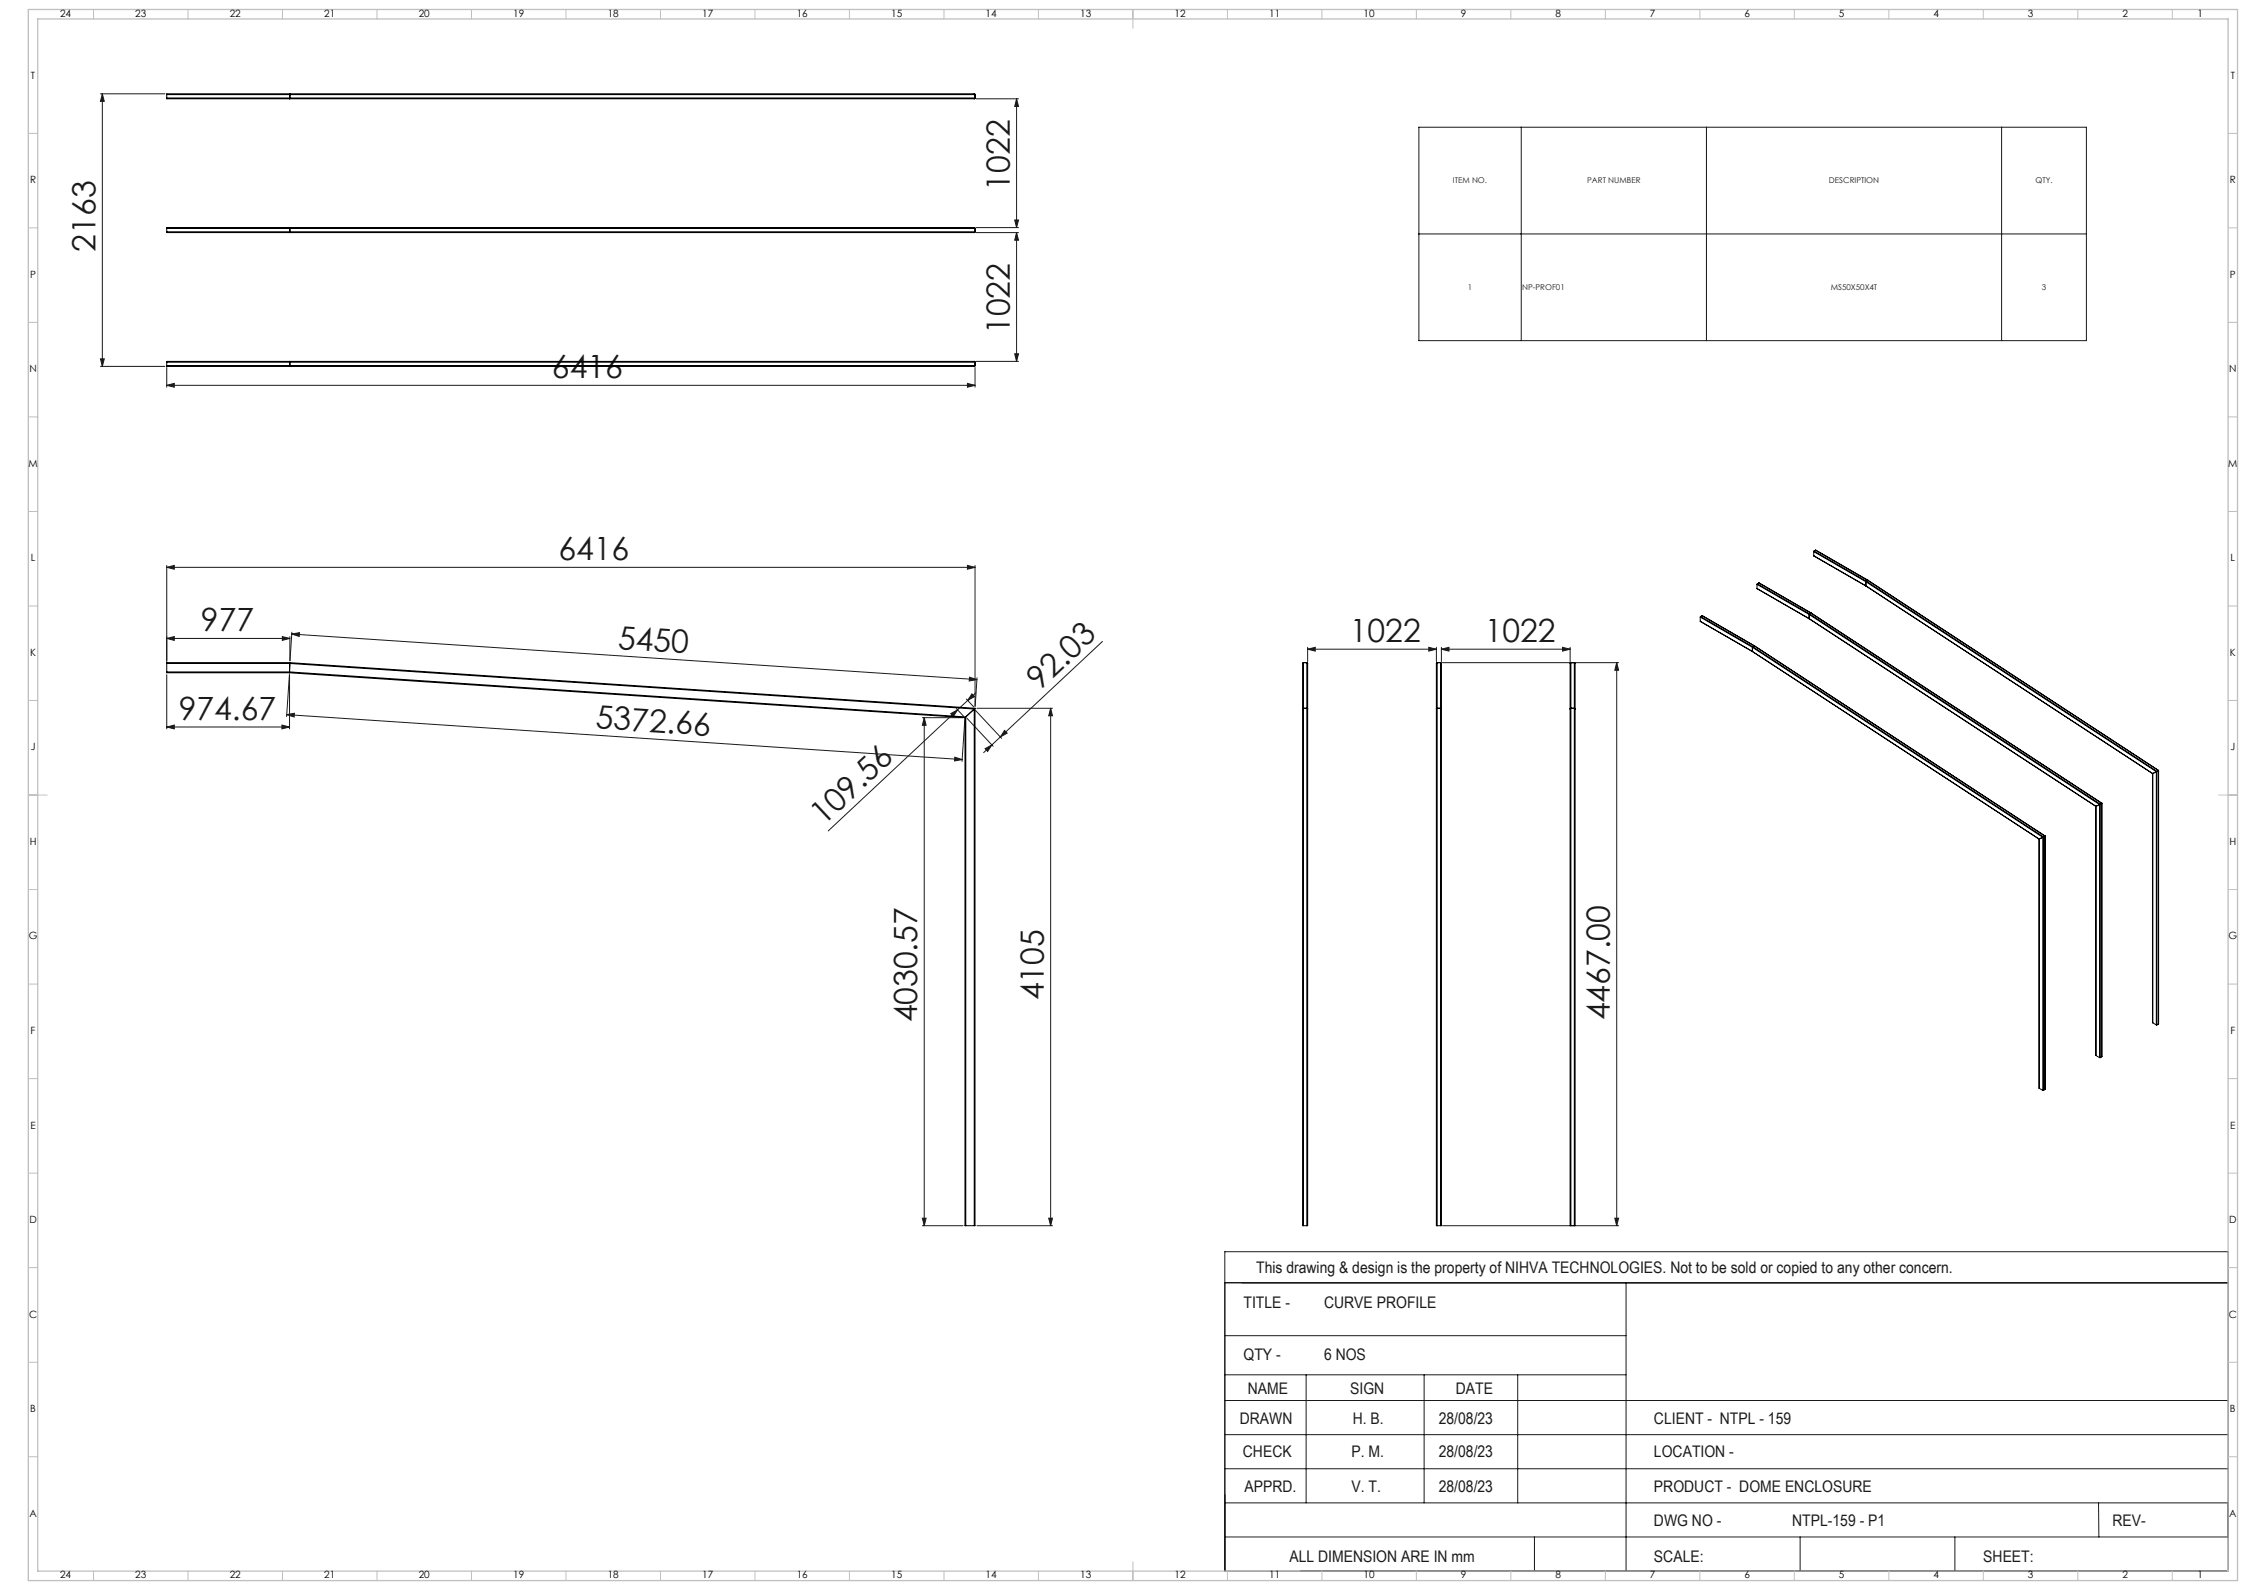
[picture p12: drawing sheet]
<svg xmlns="http://www.w3.org/2000/svg" width="1189mm" height="841mm" viewBox="0 0 1189 841" stroke-linecap="round" stroke-linejoin="round" font-family="sans-serif">
<defs><g id="words">
<g font-size="16.9" fill="#191924">
<text x="534" y="101" transform="rotate(-90 534 101)">1022</text>
<text x="50" y="133" transform="rotate(-90 50 133)">2163</text>
<text x="534" y="177" transform="rotate(-90 534 177)">1022</text>
<text x="292" y="200">6416</text>
<text x="295" y="296">6416</text>
<text x="106" y="334">977</text>
<text x="714" y="340">1022</text>
<text x="786" y="340">1022</text>
<text x="327" y="343" transform="rotate(4 327 343)">5450</text>
<text x="550" y="365" transform="rotate(-43 550 365)">92.03</text>
<text x="95" y="381">974.67</text>
<text x="315" y="385" transform="rotate(4 315 385)">5372.66</text>
<text x="436" y="437" transform="rotate(-43 436 437)">109.56</text>
<text x="552" y="529" transform="rotate(-90 552 529)">4105</text>
<text x="852" y="540" transform="rotate(-90 852 540)">4467.00</text>
<text x="485" y="541" transform="rotate(-90 485 541)">4030.57</text>
</g>
<g font-size="8.5" fill="#191924">
<text x="665" y="674">This drawing &amp; design is the property of NIHVA TECHNOLOGIES. Not to be sold or copied to any other concern.</text>
<text x="658" y="692">TITLE -</text>
<text x="701" y="692">CURVE PROFILE</text>
<text x="658" y="719">QTY -</text>
<text x="701" y="719">6 NOS</text>
<text x="660" y="737">NAME</text>
<text x="714" y="737">SIGN</text>
<text x="770" y="737">DATE</text>
<text x="656" y="753">DRAWN</text>
<text x="716" y="753">H. B.</text>
<text x="761" y="753">28/08/23</text>
<text x="875" y="753">CLIENT - NTPL - 159</text>
<text x="658" y="771">CHECK</text>
<text x="715" y="771">P. M.</text>
<text x="761" y="771">28/08/23</text>
<text x="875" y="771">LOCATION -</text>
<text x="659" y="789">APPRD.</text>
<text x="715" y="789">V. T.</text>
<text x="761" y="789">28/08/23</text>
<text x="875" y="789">PRODUCT - DOME ENCLOSURE</text>
<text x="875" y="807">DWG NO -</text>
<text x="948" y="807">NTPL-159 - P1</text>
<text x="1118" y="807">REV-</text>
<text x="682" y="826">ALL DIMENSION ARE IN mm</text>
<text x="875" y="826">SCALE:</text>
<text x="1049" y="826">SHEET:</text>
</g>
<g font-size="5.3">
<text x="32" y="9">24</text>
<text x="72" y="9">23</text>
<text x="122" y="9">22</text>
<text x="172" y="9">21</text>
<text x="222" y="9">20</text>
<text x="272" y="9">19</text>
<text x="322" y="9">18</text>
<text x="372" y="9">17</text>
<text x="422" y="9">16</text>
<text x="472" y="9">15</text>
<text x="522" y="9">14</text>
<text x="572" y="9">13</text>
<text x="622" y="9">12</text>
<text x="672" y="9">11</text>
<text x="722" y="9">10</text>
<text x="773" y="9">9</text>
<text x="823" y="9">8</text>
<text x="873" y="9">7</text>
<text x="923" y="9">6</text>
<text x="973" y="9">5</text>
<text x="1023" y="9">4</text>
<text x="1073" y="9">3</text>
<text x="1123" y="9">2</text>
<text x="1163" y="9">1</text>
<text x="16" y="42">T</text>
<text x="1180" y="42">T</text>
<text x="16" y="97">R</text>
<text x="1180" y="97">R</text>
<text x="16" y="147">P</text>
<text x="1180" y="147">P</text>
<text x="16" y="197">N</text>
<text x="1180" y="197">N</text>
<text x="15" y="247">M</text>
<text x="1179" y="247">M</text>
<text x="16" y="297">L</text>
<text x="1180" y="297">L</text>
<text x="16" y="347">K</text>
<text x="1180" y="347">K</text>
<text x="16" y="397">J</text>
<text x="1180" y="397">J</text>
<text x="16" y="447">H</text>
<text x="1180" y="447">H</text>
<text x="15" y="497">G</text>
<text x="1179" y="497">G</text>
<text x="16" y="547">F</text>
<text x="1180" y="547">F</text>
<text x="16" y="597">E</text>
<text x="1180" y="597">E</text>
<text x="16" y="647">D</text>
<text x="1180" y="647">D</text>
<text x="15" y="697">C</text>
<text x="1179" y="697">C</text>
<text x="16" y="747">B</text>
<text x="1180" y="747">B</text>
<text x="16" y="802">A</text>
<text x="1180" y="802">A</text>
<text x="32" y="835">24</text>
<text x="72" y="835">23</text>
<text x="122" y="835">22</text>
<text x="172" y="835">21</text>
<text x="222" y="835">20</text>
<text x="272" y="835">19</text>
<text x="322" y="835">18</text>
<text x="372" y="835">17</text>
<text x="422" y="835">16</text>
<text x="472" y="835">15</text>
<text x="522" y="835">14</text>
<text x="572" y="835">13</text>
<text x="622" y="835">12</text>
<text x="672" y="835">11</text>
<text x="722" y="835">10</text>
<text x="773" y="835">9</text>
<text x="823" y="835">8</text>
<text x="873" y="835">7</text>
<text x="923" y="835">6</text>
<text x="973" y="835">5</text>
<text x="1023" y="835">4</text>
<text x="1073" y="835">3</text>
<text x="1123" y="835">2</text>
<text x="1163" y="835">1</text>
</g>
<g font-size="4.2" fill="#191924">
<text x="769" y="97">ITEM NO.</text>
<text x="840" y="97">PART NUMBER</text>
<text x="968" y="97">DESCRIPTION</text>
<text x="1077" y="97">QTY.</text>
<text x="777" y="153">1</text>
<text x="805" y="153">NP-PROF01</text>
<text x="969" y="153">MS50X50X4T</text>
<text x="1080" y="153">3</text>
</g>
</g></defs>
<path d="M648 678v153" fill="none" stroke="#000" stroke-width=".53"/>
<g fill="none" stroke="#191924" stroke-width=".53">
<path d="M53 50h34M54 50l1 4h-2zM54 50v144M517 52h22M538 52v68M538 52l1 4h-2zM751 67h353v113h-353zM805 67v113M903 67v113M1059 67v113M537 116h2l-1 4zM517 123h22"/>
<path d="M517 120h22M538 123v68M538 123l1 4h-2zM751 124h353M53 190h2l-1 4zM53 194h34M88 194v11M516 194v11M517 191h22M537 187h2l-1 4zM88 204l4-1v2zM88 204h428"/>
<path d="M512 203l4 1-4 1zM88 299v51M512 299l4 1-4 1zM516 299v75l1-16M88 300l4-1v2zM88 300h428M88 338l4-1v2zM88 338h65M149 337l4 1-4 1zM154 335l363 24M154 335h4v2zM154 334l-1 16v-13"/>
<path d="M583 339l-54 51M88 357v29M513 358l4 1-4 1zM692 343l4-1v2zM692 342v8M692 343h68M756 342l4 1-4 1zM760 342v8M763 343l4-1v2zM763 343h68M763 342v8M763 350h93"/>
<path d="M827 342l4 1-4 1zM831 342v8M855 350v298M855 350l1 5h-2zM152 379l1-22v29M152 378l4-1v2zM152 378l357 24M488 380h22M489 380v268M489 380l1 4h-2zM503 377l4-2-3 4zM506 375l4 4"/>
<path d="M507 375l-69 65M511 370l4 4M512 380l14 15M512 370l-5 5M514 367l2 1-4 2zM516 376l14 15M516 366l-4 4M517 375h40M556 375l1 4h-2zM556 375v273M88 385l4-1v2zM88 385h65"/>
<path d="M149 384l4 1-4 1zM511 381l-2 22M521 396l4-2-2 3zM529 390l-9 8M532 386l1 2-4 2zM505 400l4 2h-4zM488 648h22M488 644h2l-1 4zM517 648h40M555 644h2l-1 4zM763 648h93M854 644h2l-1 4z"/>
<path d="M648 662h531v169h-531zM648 678h531M860 678v153M648 706h212M648 727h212M691 727v68M754 727v68M803 727v68M648 759h531M648 741h531M648 777h531M648 795h531"/>
<path d="M1110 795l1 18M648 813h531M812 813v18M953 813v18M1034 813v18"/>
</g>
<g fill="none" stroke="#c0c0c0" stroke-width=".53">
<path d="M49 5v5M99 5v5M149 5v5M199 5v5M249 5v5M299 5v5M349 5v5M399 5v5M449 5v5M499 5v5M549 5v5M599 5v10"/>
<path d="M649 5v5M699 5v5M749 5v5M799 5v5M849 5v5M899 5v5M949 5v5M999 5v5M1049 5v5M1099 5v5M1149 5v5M15 71h5"/>
<path d="M1179 71h5M15 121h5M1179 121h5M15 171h5M1179 171h5M15 221h5M1179 221h5M15 271h5M1179 271h5M15 321h5M1179 321h5M15 371h5"/>
<path d="M1179 371h5M15 421h10M1174 421h10M15 471h5M1179 471h5M15 521h5M1179 521h5M15 571h5M1179 571h5M15 621h5M1179 621h5M15 671h5"/>
<path d="M1179 671h5M15 721h5M1179 721h5M15 771h5M1179 771h5M49 831v5M99 831v5M149 831v5M199 831v5M249 831v5M299 831v5M349 831v5"/>
<path d="M399 831v5M449 831v5M499 831v5M549 831v5M599 826v10M649 831v5M699 831v5M749 831v5M799 831v5M849 831v5M899 831v5M949 831v5"/>
<path d="M999 831v5M1049 831v5M1099 831v5M1149 831v5"/>
</g>
<path d="M15 5h1169v831h-1169zM20 10h1159v821h-1159z" fill="none" stroke="#c0c0c0" stroke-width=".7"/>
<g fill="#191924">
<path d="M513 358l4 1-4 1zM154 335h4v2z"/>
<path d="M149 337l4 1-4 1zM88 338l4-1v2z"/>
<path d="M149 384l4 1-4 1zM88 385l4-1v2z"/>
<path d="M88 204l4-1v2zM512 203l4 1-4 1z"/>
<path d="M532 386l1 2-4 2zM521 396l4-2-2 3z"/>
<path d="M503 377l4-2-3 4zM514 367l2 1-4 2z"/>
<path d="M555 644h2l-1 4zM556 375l1 4h-2z"/>
<path d="M488 644h2l-1 4zM489 380l1 4h-2z"/>
<path d="M54 50l1 4h-2zM53 190h2l-1 4zM538 123l1 4h-2zM537 187h2l-1 4zM538 52l1 4h-2zM537 116h2l-1 4zM855 350l1 5h-2zM854 644h2l-1 4z"/>
<path d="M152 378l4-1v2zM505 400l4 2h-4z"/>
<path d="M692 343l4-1v2zM756 342l4 1-4 1z"/>
<path d="M763 343l4-1v2zM827 342l4 1-4 1z"/>
<path d="M88 300l4-1v2zM512 299l4 1-4 1z"/>
</g>
<g fill="none" stroke="#000" stroke-width=".53">
<path d="M88 50h428M88 52h428M88 50v2M153 50v2M516 50v2M88 121v-1h428v1M88 123h428M88 121h428M88 121v2M153 120v3M516 121v2M88 192v-1h428v1"/>
<path d="M88 193v1h428v-1M88 192h428M88 193h428M88 192v1M153 191v3M516 192v1M960 294h.1M960 292l27 16M960 294l27 16M960 292v2M960 291v1M960 291l28 16"/>
<path d="M961 291h.1M961 291l27 16M961 291h-1M930 311l27 16M930 311h.1M930 309l27 16M930 309v2M930 309h.1M930 309l28 16M931 308l27 16M931 308h.1M931 308l-1 1"/>
<path d="M987 310h.1M987 310l152 99M987 308l154 100M987 308v2M988 307l-1 1M988 307l153 101M988 307l154 101M988 307h.1M900 329h.1M900 329l27 16M900 326l27 16M900 326v3"/>
<path d="M900 326h.1M900 326l28 16M901 326l27 16M901 326h-1M957 327l152 99M957 325l154 101M957 325v2M958 325h-1M958 325l153 100M958 324l154 101M958 324v1M88 355v1h65"/>
<path d="M88 351v4M88 355h65M88 351h65M153 355v1M153 355l358 24M153 356l358 24M153 351l363 24M153 351v4M153 350v1M153 350h-65v1M153 350l363 25M690 350l-1 1v297h1"/>
<path d="M690 350h2M690 350v298M692 350v1v297M692 350v298M760 350v1v297M760 350h2M760 350v298M762 350l1 1v297h-1M762 350v298M831 350v1v297M831 350h2M831 350v298"/>
<path d="M833 350v1v297M833 350v298M927 345h.1M927 345l152 99M927 342l154 101M927 342v3M928 342h-1M928 342l153 101M928 342h.1M928 342l154 100M511 380v268M511 379v1"/>
<path d="M511 379v269M516 375v273M516 375l-5 4M516 375h.1M689 375h3M760 375h3M831 375h2M1139 409v132M1139 409h.1M1141 408v134M1141 408l-2 1M1141 408h.1"/>
<path d="M1142 408h-1M1142 408h.1M1142 408v134M1109 426v1M1109 426v132M1111 426v133M1111 426h-2M1111 425v1M1111 425v134M1112 425h-1M1112 425h.1M1112 425v134"/>
<path d="M1079 444h.1M1079 444v132M1081 443v134M1081 443l-2 1M1081 443h.1M1082 442l-1 1M1082 442v134M1082 442h.1M1109 558h.1M1109 558l2 1M1111 559h.1M1112 559h-1"/>
<path d="M1112 559h.1M1139 541l2 1M1141 542h.1M1142 542h-1M1142 542h.1M1079 576h.1M1079 576l2 1M1081 577h.1M1082 576l-1 1M511 648h5M690 648h2M760 648h2"/>
<path d="M831 648h2"/>
</g>
<use href="#words"/>
</svg>
